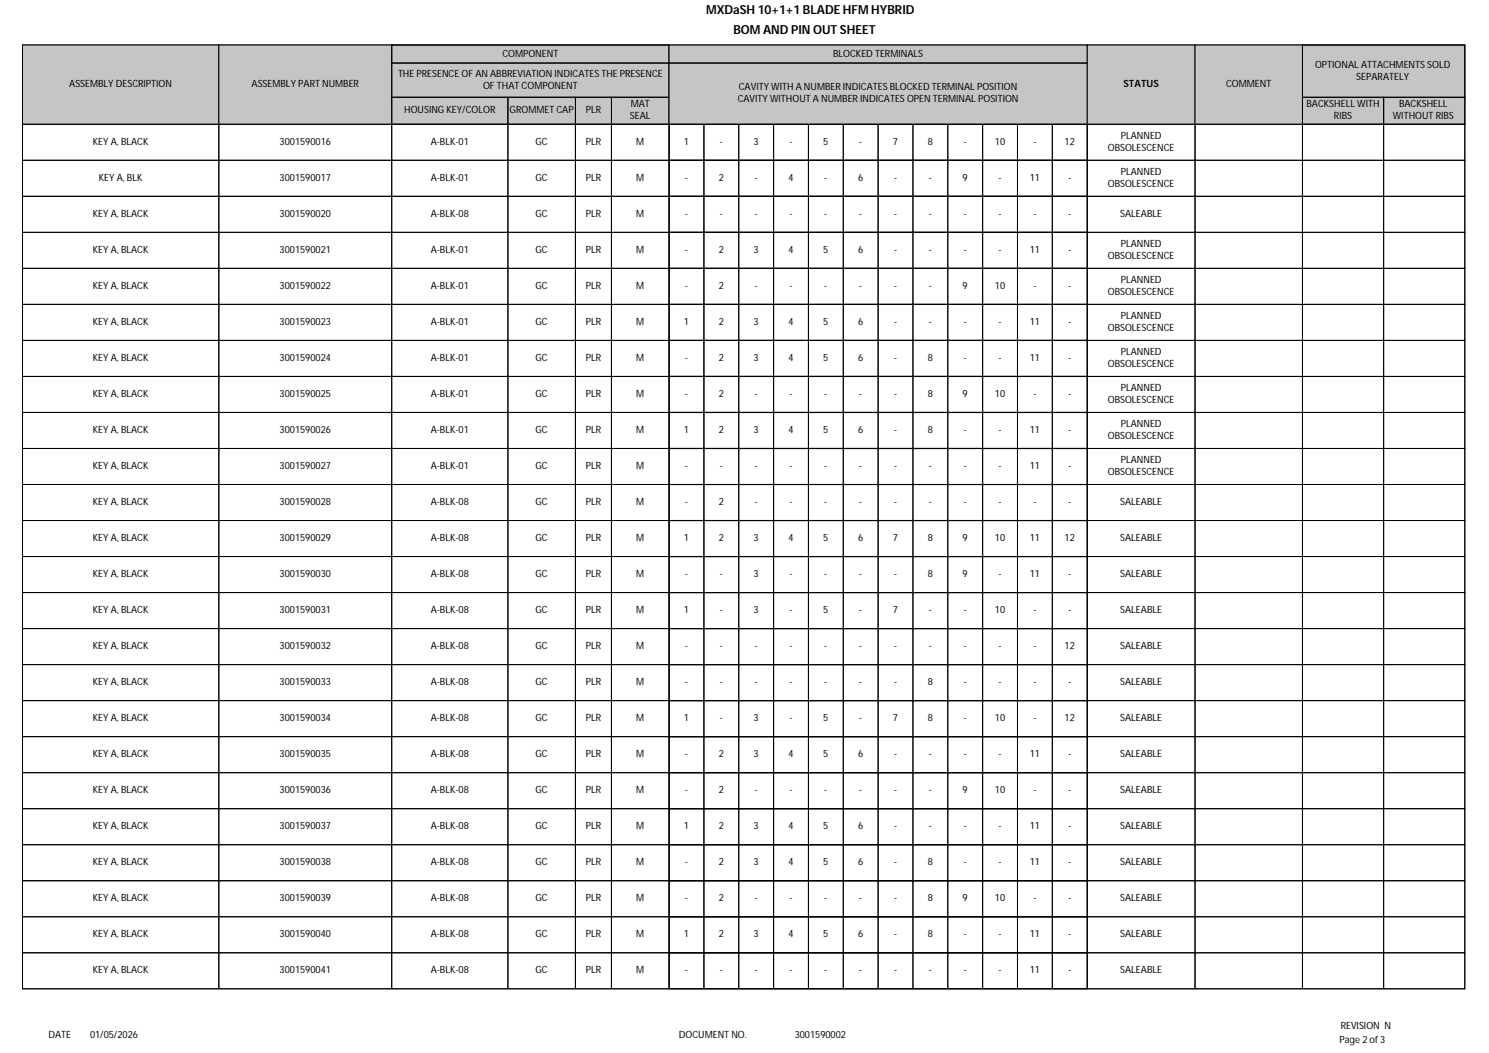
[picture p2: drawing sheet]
<svg xmlns="http://www.w3.org/2000/svg" width="420mm" height="297mm" viewBox="0 0 420 297" stroke-linecap="round" stroke-linejoin="round" font-family="sans-serif">
<defs><g id="words">
<g font-size="3.5">
<text x="199.2" y="4.1">MXDaSH 10+1+1 BLADE HFM HYBRID</text>
<text x="206.9" y="9.5">BOM AND PIN OUT SHEET</text>
</g>
<g font-size="2.8">
<text x="141.7" y="15.9">COMPONENT</text>
<text x="235" y="16">BLOCKED TERMINALS</text>
<text x="112.3" y="21.6">THE PRESENCE OF AN ABBREVIATION INDICATES THE PRESENCE</text>
<text x="370.9" y="19.1">OPTIONAL ATTACHMENTS SOLD</text>
<text x="382.6" y="22.5">SEPARATELY</text>
<text x="19.5" y="24.6">ASSEMBLY DESCRIPTION</text>
<text x="71" y="24.6">ASSEMBLY PART NUMBER</text>
<text x="136.3" y="25">OF THAT COMPONENT</text>
<text x="208.1" y="28.8">CAVITY WITHOUT A NUMBER INDICATES OPEN TERMINAL POSITION</text>
<text x="208.4" y="25.4">CAVITY WITH A NUMBER INDICATES BLOCKED TERMINAL POSITION</text>
<text x="316.9" y="24.6">STATUS</text>
<text x="345.8" y="24.6">COMMENT</text>
<text x="114" y="31.9">HOUSING KEY/COLOR</text>
<text x="143.7" y="31.9">GROMMET CAP</text>
<text x="165.2" y="31.9">PLR</text>
<text x="177.7" y="33.6">SEAL</text>
<text x="177.9" y="30.3">MAT</text>
<text x="368.5" y="30.3">BACKSHELL WITH</text>
<text x="376.3" y="33.6">RIBS</text>
<text x="392.9" y="33.6">WITHOUT RIBS</text>
<text x="394.6" y="30.3">BACKSHELL</text>
<text x="26.2" y="40.8">KEY A, BLACK</text>
<text x="78.9" y="40.8">3001590016</text>
<text x="121.5" y="40.8">A-BLK-01</text>
<text x="151.1" y="40.8">GC</text>
<text x="165.2" y="40.8">PLR</text>
<text x="179.5" y="40.8">M</text>
<text x="192.9" y="40.8">1</text>
<text x="203" y="40.8">-</text>
<text x="212.6" y="40.8">3</text>
<text x="222.7" y="40.8">-</text>
<text x="232.2" y="40.8">5</text>
<text x="242.3" y="40.8">-</text>
<text x="251.9" y="40.8">7</text>
<text x="261.7" y="40.8">8</text>
<text x="271.8" y="40.8">-</text>
<text x="280.6" y="40.8">10</text>
<text x="291.5" y="40.8">-</text>
<text x="300.3" y="40.8">12</text>
<text x="316.1" y="39.1">PLANNED</text>
<text x="312.5" y="42.5">OBSOLESCENCE</text>
<text x="27.9" y="51">KEY A, BLK</text>
<text x="78.9" y="51">3001590017</text>
<text x="121.5" y="51">A-BLK-01</text>
<text x="151.1" y="51">GC</text>
<text x="165.2" y="51">PLR</text>
<text x="179.5" y="51">M</text>
<text x="193.2" y="51">-</text>
<text x="202.7" y="51">2</text>
<text x="212.9" y="51">-</text>
<text x="222.4" y="51">4</text>
<text x="232.5" y="51">-</text>
<text x="242.1" y="51">6</text>
<text x="252.2" y="51">-</text>
<text x="262" y="51">-</text>
<text x="271.5" y="51">9</text>
<text x="281.7" y="51">-</text>
<text x="290.5" y="51">11</text>
<text x="301.3" y="51">-</text>
<text x="312.5" y="52.7">OBSOLESCENCE</text>
<text x="316.1" y="49.3">PLANNED</text>
<text x="26.2" y="61.2">KEY A, BLACK</text>
<text x="78.9" y="61.2">3001590020</text>
<text x="121.5" y="61.2">A-BLK-08</text>
<text x="151.1" y="61.2">GC</text>
<text x="165.2" y="61.2">PLR</text>
<text x="179.5" y="61.2">M</text>
<text x="193.2" y="61.2">-</text>
<text x="203" y="61.2">-</text>
<text x="212.9" y="61.2">-</text>
<text x="222.7" y="61.2">-</text>
<text x="232.5" y="61.2">-</text>
<text x="242.3" y="61.2">-</text>
<text x="252.2" y="61.2">-</text>
<text x="262" y="61.2">-</text>
<text x="271.8" y="61.2">-</text>
<text x="281.7" y="61.2">-</text>
<text x="291.5" y="61.2">-</text>
<text x="301.3" y="61.2">-</text>
<text x="316" y="61.2">SALEABLE</text>
<text x="26.2" y="71.3">KEY A, BLACK</text>
<text x="78.9" y="71.3">3001590021</text>
<text x="121.5" y="71.3">A-BLK-01</text>
<text x="151.1" y="71.3">GC</text>
<text x="165.2" y="71.3">PLR</text>
<text x="179.5" y="71.3">M</text>
<text x="193.2" y="71.3">-</text>
<text x="202.7" y="71.3">2</text>
<text x="212.6" y="71.3">3</text>
<text x="222.4" y="71.3">4</text>
<text x="232.2" y="71.3">5</text>
<text x="242.1" y="71.3">6</text>
<text x="252.2" y="71.3">-</text>
<text x="262" y="71.3">-</text>
<text x="271.8" y="71.3">-</text>
<text x="281.7" y="71.3">-</text>
<text x="290.5" y="71.3">11</text>
<text x="301.3" y="71.3">-</text>
<text x="316.1" y="69.6">PLANNED</text>
<text x="312.5" y="73">OBSOLESCENCE</text>
<text x="26.2" y="81.5">KEY A, BLACK</text>
<text x="78.9" y="81.5">3001590022</text>
<text x="121.5" y="81.5">A-BLK-01</text>
<text x="151.1" y="81.5">GC</text>
<text x="165.2" y="81.5">PLR</text>
<text x="179.5" y="81.5">M</text>
<text x="193.2" y="81.5">-</text>
<text x="202.7" y="81.5">2</text>
<text x="212.9" y="81.5">-</text>
<text x="222.7" y="81.5">-</text>
<text x="232.5" y="81.5">-</text>
<text x="242.3" y="81.5">-</text>
<text x="252.2" y="81.5">-</text>
<text x="262" y="81.5">-</text>
<text x="271.5" y="81.5">9</text>
<text x="280.6" y="81.5">10</text>
<text x="291.5" y="81.5">-</text>
<text x="301.3" y="81.5">-</text>
<text x="312.5" y="83.2">OBSOLESCENCE</text>
<text x="316.1" y="79.8">PLANNED</text>
<text x="316.1" y="89.9">PLANNED</text>
<text x="26.2" y="91.6">KEY A, BLACK</text>
<text x="78.9" y="91.6">3001590023</text>
<text x="121.5" y="91.6">A-BLK-01</text>
<text x="151.1" y="91.6">GC</text>
<text x="165.2" y="91.6">PLR</text>
<text x="179.5" y="91.6">M</text>
<text x="192.9" y="91.6">1</text>
<text x="202.7" y="91.6">2</text>
<text x="212.6" y="91.6">3</text>
<text x="222.4" y="91.6">4</text>
<text x="232.2" y="91.6">5</text>
<text x="242.1" y="91.6">6</text>
<text x="252.2" y="91.6">-</text>
<text x="262" y="91.6">-</text>
<text x="271.8" y="91.6">-</text>
<text x="281.7" y="91.6">-</text>
<text x="290.5" y="91.6">11</text>
<text x="301.3" y="91.6">-</text>
<text x="312.5" y="93.3">OBSOLESCENCE</text>
<text x="26.2" y="101.8">KEY A, BLACK</text>
<text x="78.9" y="101.8">3001590024</text>
<text x="121.5" y="101.8">A-BLK-01</text>
<text x="151.1" y="101.8">GC</text>
<text x="165.2" y="101.8">PLR</text>
<text x="179.5" y="101.8">M</text>
<text x="193.2" y="101.8">-</text>
<text x="202.7" y="101.8">2</text>
<text x="212.6" y="101.8">3</text>
<text x="222.4" y="101.8">4</text>
<text x="232.2" y="101.8">5</text>
<text x="242.1" y="101.8">6</text>
<text x="252.2" y="101.8">-</text>
<text x="261.7" y="101.8">8</text>
<text x="271.8" y="101.8">-</text>
<text x="281.7" y="101.8">-</text>
<text x="290.5" y="101.8">11</text>
<text x="301.3" y="101.8">-</text>
<text x="316.1" y="100.1">PLANNED</text>
<text x="312.5" y="103.5">OBSOLESCENCE</text>
<text x="26.2" y="112">KEY A, BLACK</text>
<text x="78.9" y="112">3001590025</text>
<text x="121.5" y="112">A-BLK-01</text>
<text x="151.1" y="112">GC</text>
<text x="165.2" y="112">PLR</text>
<text x="179.5" y="112">M</text>
<text x="193.2" y="112">-</text>
<text x="202.7" y="112">2</text>
<text x="212.9" y="112">-</text>
<text x="222.7" y="112">-</text>
<text x="232.5" y="112">-</text>
<text x="242.3" y="112">-</text>
<text x="252.2" y="112">-</text>
<text x="261.7" y="112">8</text>
<text x="271.5" y="112">9</text>
<text x="280.6" y="112">10</text>
<text x="291.5" y="112">-</text>
<text x="301.3" y="112">-</text>
<text x="312.5" y="113.7">OBSOLESCENCE</text>
<text x="316.1" y="110.3">PLANNED</text>
<text x="26.2" y="122.1">KEY A, BLACK</text>
<text x="78.9" y="122.1">3001590026</text>
<text x="121.5" y="122.1">A-BLK-01</text>
<text x="151.1" y="122.1">GC</text>
<text x="165.2" y="122.1">PLR</text>
<text x="179.5" y="122.1">M</text>
<text x="192.9" y="122.1">1</text>
<text x="202.7" y="122.1">2</text>
<text x="212.6" y="122.1">3</text>
<text x="222.4" y="122.1">4</text>
<text x="232.2" y="122.1">5</text>
<text x="242.1" y="122.1">6</text>
<text x="252.2" y="122.1">-</text>
<text x="261.7" y="122.1">8</text>
<text x="271.8" y="122.1">-</text>
<text x="281.7" y="122.1">-</text>
<text x="290.5" y="122.1">11</text>
<text x="301.3" y="122.1">-</text>
<text x="312.5" y="123.8">OBSOLESCENCE</text>
<text x="316.1" y="120.4">PLANNED</text>
<text x="316.1" y="130.6">PLANNED</text>
<text x="26.2" y="132.3">KEY A, BLACK</text>
<text x="78.9" y="132.3">3001590027</text>
<text x="121.5" y="132.3">A-BLK-01</text>
<text x="151.1" y="132.3">GC</text>
<text x="165.2" y="132.3">PLR</text>
<text x="179.5" y="132.3">M</text>
<text x="193.2" y="132.3">-</text>
<text x="203" y="132.3">-</text>
<text x="212.9" y="132.3">-</text>
<text x="222.7" y="132.3">-</text>
<text x="232.5" y="132.3">-</text>
<text x="242.3" y="132.3">-</text>
<text x="252.2" y="132.3">-</text>
<text x="262" y="132.3">-</text>
<text x="271.8" y="132.3">-</text>
<text x="281.7" y="132.3">-</text>
<text x="290.5" y="132.3">11</text>
<text x="301.3" y="132.3">-</text>
<text x="312.5" y="134">OBSOLESCENCE</text>
<text x="26.2" y="142.4">KEY A, BLACK</text>
<text x="78.9" y="142.4">3001590028</text>
<text x="121.5" y="142.4">A-BLK-08</text>
<text x="151.1" y="142.4">GC</text>
<text x="165.2" y="142.4">PLR</text>
<text x="179.5" y="142.4">M</text>
<text x="193.2" y="142.4">-</text>
<text x="202.7" y="142.4">2</text>
<text x="212.9" y="142.4">-</text>
<text x="222.7" y="142.4">-</text>
<text x="232.5" y="142.4">-</text>
<text x="242.3" y="142.4">-</text>
<text x="252.2" y="142.4">-</text>
<text x="262" y="142.4">-</text>
<text x="271.8" y="142.4">-</text>
<text x="281.7" y="142.4">-</text>
<text x="291.5" y="142.4">-</text>
<text x="301.3" y="142.4">-</text>
<text x="316" y="142.4">SALEABLE</text>
<text x="26.2" y="152.6">KEY A, BLACK</text>
<text x="78.9" y="152.6">3001590029</text>
<text x="121.5" y="152.6">A-BLK-08</text>
<text x="151.1" y="152.6">GC</text>
<text x="165.2" y="152.6">PLR</text>
<text x="179.5" y="152.6">M</text>
<text x="192.9" y="152.6">1</text>
<text x="202.7" y="152.6">2</text>
<text x="212.6" y="152.6">3</text>
<text x="222.4" y="152.6">4</text>
<text x="232.2" y="152.6">5</text>
<text x="242.1" y="152.6">6</text>
<text x="251.9" y="152.6">7</text>
<text x="261.7" y="152.6">8</text>
<text x="271.5" y="152.6">9</text>
<text x="280.6" y="152.6">10</text>
<text x="290.5" y="152.6">11</text>
<text x="300.3" y="152.6">12</text>
<text x="316" y="152.6">SALEABLE</text>
<text x="26.2" y="162.8">KEY A, BLACK</text>
<text x="78.9" y="162.8">3001590030</text>
<text x="121.5" y="162.8">A-BLK-08</text>
<text x="151.1" y="162.8">GC</text>
<text x="165.2" y="162.8">PLR</text>
<text x="179.5" y="162.8">M</text>
<text x="193.2" y="162.8">-</text>
<text x="203" y="162.8">-</text>
<text x="212.6" y="162.8">3</text>
<text x="222.7" y="162.8">-</text>
<text x="232.5" y="162.8">-</text>
<text x="242.3" y="162.8">-</text>
<text x="252.2" y="162.8">-</text>
<text x="261.7" y="162.8">8</text>
<text x="271.5" y="162.8">9</text>
<text x="281.7" y="162.8">-</text>
<text x="290.5" y="162.8">11</text>
<text x="301.3" y="162.8">-</text>
<text x="316" y="162.8">SALEABLE</text>
<text x="26.2" y="172.9">KEY A, BLACK</text>
<text x="78.9" y="172.9">3001590031</text>
<text x="121.5" y="172.9">A-BLK-08</text>
<text x="151.1" y="172.9">GC</text>
<text x="165.2" y="172.9">PLR</text>
<text x="179.5" y="172.9">M</text>
<text x="192.9" y="172.9">1</text>
<text x="203" y="172.9">-</text>
<text x="212.6" y="172.9">3</text>
<text x="222.7" y="172.9">-</text>
<text x="232.2" y="172.9">5</text>
<text x="242.3" y="172.9">-</text>
<text x="251.9" y="172.9">7</text>
<text x="262" y="172.9">-</text>
<text x="271.8" y="172.9">-</text>
<text x="280.6" y="172.9">10</text>
<text x="291.5" y="172.9">-</text>
<text x="301.3" y="172.9">-</text>
<text x="316" y="172.9">SALEABLE</text>
<text x="26.2" y="183.1">KEY A, BLACK</text>
<text x="78.9" y="183.1">3001590032</text>
<text x="121.5" y="183.1">A-BLK-08</text>
<text x="151.1" y="183.1">GC</text>
<text x="165.2" y="183.1">PLR</text>
<text x="179.5" y="183.1">M</text>
<text x="193.2" y="183.1">-</text>
<text x="203" y="183.1">-</text>
<text x="212.9" y="183.1">-</text>
<text x="222.7" y="183.1">-</text>
<text x="232.5" y="183.1">-</text>
<text x="242.3" y="183.1">-</text>
<text x="252.2" y="183.1">-</text>
<text x="262" y="183.1">-</text>
<text x="271.8" y="183.1">-</text>
<text x="281.7" y="183.1">-</text>
<text x="291.5" y="183.1">-</text>
<text x="300.3" y="183.1">12</text>
<text x="316" y="183.1">SALEABLE</text>
<text x="26.2" y="193.2">KEY A, BLACK</text>
<text x="78.9" y="193.2">3001590033</text>
<text x="121.5" y="193.2">A-BLK-08</text>
<text x="151.1" y="193.2">GC</text>
<text x="165.2" y="193.2">PLR</text>
<text x="179.5" y="193.2">M</text>
<text x="193.2" y="193.2">-</text>
<text x="203" y="193.2">-</text>
<text x="212.9" y="193.2">-</text>
<text x="222.7" y="193.2">-</text>
<text x="232.5" y="193.2">-</text>
<text x="242.3" y="193.2">-</text>
<text x="252.2" y="193.2">-</text>
<text x="261.7" y="193.2">8</text>
<text x="271.8" y="193.2">-</text>
<text x="281.7" y="193.2">-</text>
<text x="291.5" y="193.2">-</text>
<text x="301.3" y="193.2">-</text>
<text x="316" y="193.2">SALEABLE</text>
<text x="26.2" y="203.4">KEY A, BLACK</text>
<text x="78.9" y="203.4">3001590034</text>
<text x="121.5" y="203.4">A-BLK-08</text>
<text x="151.1" y="203.4">GC</text>
<text x="165.2" y="203.4">PLR</text>
<text x="179.5" y="203.4">M</text>
<text x="192.9" y="203.4">1</text>
<text x="203" y="203.4">-</text>
<text x="212.6" y="203.4">3</text>
<text x="222.7" y="203.4">-</text>
<text x="232.2" y="203.4">5</text>
<text x="242.3" y="203.4">-</text>
<text x="251.9" y="203.4">7</text>
<text x="261.7" y="203.4">8</text>
<text x="271.8" y="203.4">-</text>
<text x="280.6" y="203.4">10</text>
<text x="291.5" y="203.4">-</text>
<text x="300.3" y="203.4">12</text>
<text x="316" y="203.4">SALEABLE</text>
<text x="26.2" y="213.6">KEY A, BLACK</text>
<text x="78.9" y="213.6">3001590035</text>
<text x="121.5" y="213.6">A-BLK-08</text>
<text x="151.1" y="213.6">GC</text>
<text x="165.2" y="213.6">PLR</text>
<text x="179.5" y="213.6">M</text>
<text x="193.2" y="213.6">-</text>
<text x="202.7" y="213.6">2</text>
<text x="212.6" y="213.6">3</text>
<text x="222.4" y="213.6">4</text>
<text x="232.2" y="213.6">5</text>
<text x="242.1" y="213.6">6</text>
<text x="252.2" y="213.6">-</text>
<text x="262" y="213.6">-</text>
<text x="271.8" y="213.6">-</text>
<text x="281.7" y="213.6">-</text>
<text x="290.5" y="213.6">11</text>
<text x="301.3" y="213.6">-</text>
<text x="316" y="213.6">SALEABLE</text>
<text x="26.2" y="223.7">KEY A, BLACK</text>
<text x="78.9" y="223.7">3001590036</text>
<text x="121.5" y="223.7">A-BLK-08</text>
<text x="151.1" y="223.7">GC</text>
<text x="165.2" y="223.7">PLR</text>
<text x="179.5" y="223.7">M</text>
<text x="193.2" y="223.7">-</text>
<text x="202.7" y="223.7">2</text>
<text x="212.9" y="223.7">-</text>
<text x="222.7" y="223.7">-</text>
<text x="232.5" y="223.7">-</text>
<text x="242.3" y="223.7">-</text>
<text x="252.2" y="223.7">-</text>
<text x="262" y="223.7">-</text>
<text x="271.5" y="223.7">9</text>
<text x="280.6" y="223.7">10</text>
<text x="291.5" y="223.7">-</text>
<text x="301.3" y="223.7">-</text>
<text x="316" y="223.7">SALEABLE</text>
<text x="26.2" y="233.9">KEY A, BLACK</text>
<text x="78.9" y="233.9">3001590037</text>
<text x="121.5" y="233.9">A-BLK-08</text>
<text x="151.1" y="233.9">GC</text>
<text x="165.2" y="233.9">PLR</text>
<text x="179.5" y="233.9">M</text>
<text x="192.9" y="233.9">1</text>
<text x="202.7" y="233.9">2</text>
<text x="212.6" y="233.9">3</text>
<text x="222.4" y="233.9">4</text>
<text x="232.2" y="233.9">5</text>
<text x="242.1" y="233.9">6</text>
<text x="252.2" y="233.9">-</text>
<text x="262" y="233.9">-</text>
<text x="271.8" y="233.9">-</text>
<text x="281.7" y="233.9">-</text>
<text x="290.5" y="233.9">11</text>
<text x="301.3" y="233.9">-</text>
<text x="316" y="233.9">SALEABLE</text>
<text x="26.2" y="244">KEY A, BLACK</text>
<text x="78.9" y="244">3001590038</text>
<text x="121.5" y="244">A-BLK-08</text>
<text x="151.1" y="244">GC</text>
<text x="165.2" y="244">PLR</text>
<text x="179.5" y="244">M</text>
<text x="193.2" y="244">-</text>
<text x="202.7" y="244">2</text>
<text x="212.6" y="244">3</text>
<text x="222.4" y="244">4</text>
<text x="232.2" y="244">5</text>
<text x="242.1" y="244">6</text>
<text x="252.2" y="244">-</text>
<text x="261.7" y="244">8</text>
<text x="271.8" y="244">-</text>
<text x="281.7" y="244">-</text>
<text x="290.5" y="244">11</text>
<text x="301.3" y="244">-</text>
<text x="316" y="244">SALEABLE</text>
<text x="26.2" y="254.2">KEY A, BLACK</text>
<text x="78.9" y="254.2">3001590039</text>
<text x="121.5" y="254.2">A-BLK-08</text>
<text x="151.1" y="254.2">GC</text>
<text x="165.2" y="254.2">PLR</text>
<text x="179.5" y="254.2">M</text>
<text x="193.2" y="254.2">-</text>
<text x="202.7" y="254.2">2</text>
<text x="212.9" y="254.2">-</text>
<text x="222.7" y="254.2">-</text>
<text x="232.5" y="254.2">-</text>
<text x="242.3" y="254.2">-</text>
<text x="252.2" y="254.2">-</text>
<text x="261.7" y="254.2">8</text>
<text x="271.5" y="254.2">9</text>
<text x="280.6" y="254.2">10</text>
<text x="291.5" y="254.2">-</text>
<text x="301.3" y="254.2">-</text>
<text x="316" y="254.2">SALEABLE</text>
<text x="26.2" y="264.4">KEY A, BLACK</text>
<text x="78.9" y="264.4">3001590040</text>
<text x="121.5" y="264.4">A-BLK-08</text>
<text x="151.1" y="264.4">GC</text>
<text x="165.2" y="264.4">PLR</text>
<text x="179.5" y="264.4">M</text>
<text x="192.9" y="264.4">1</text>
<text x="202.7" y="264.4">2</text>
<text x="212.6" y="264.4">3</text>
<text x="222.4" y="264.4">4</text>
<text x="232.2" y="264.4">5</text>
<text x="242.1" y="264.4">6</text>
<text x="252.2" y="264.4">-</text>
<text x="261.7" y="264.4">8</text>
<text x="271.8" y="264.4">-</text>
<text x="281.7" y="264.4">-</text>
<text x="290.5" y="264.4">11</text>
<text x="301.3" y="264.4">-</text>
<text x="316" y="264.4">SALEABLE</text>
<text x="26.2" y="274.5">KEY A, BLACK</text>
<text x="78.9" y="274.5">3001590041</text>
<text x="121.5" y="274.5">A-BLK-08</text>
<text x="151.1" y="274.5">GC</text>
<text x="165.2" y="274.5">PLR</text>
<text x="179.5" y="274.5">M</text>
<text x="193.2" y="274.5">-</text>
<text x="203" y="274.5">-</text>
<text x="212.9" y="274.5">-</text>
<text x="222.7" y="274.5">-</text>
<text x="232.5" y="274.5">-</text>
<text x="242.3" y="274.5">-</text>
<text x="252.2" y="274.5">-</text>
<text x="262" y="274.5">-</text>
<text x="271.8" y="274.5">-</text>
<text x="281.7" y="274.5">-</text>
<text x="290.5" y="274.5">11</text>
<text x="301.3" y="274.5">-</text>
<text x="316" y="274.5">SALEABLE</text>
<text x="13.7" y="292.8">DATE</text>
<text x="25.4" y="292.8">01/05/2026</text>
<text x="191.5" y="292.8">DOCUMENT NO.</text>
<text x="224.2" y="292.8">3001590002</text>
<text x="378.2" y="290.3">REVISION N</text>
<text x="377.8" y="294.2">Page 2 of 3</text>
</g>
</g></defs>
<path d="M6.3 12.7h406.9v266.2h-406.9z" fill="none" stroke="#000" stroke-width=".28"/>
<path d="M6.3 12.7h55.4v22.4h-55.4z" fill="#c9c6b8"/>
<path d="M6.3 12.7h55.4v22.4h-55.4z" fill="none" stroke="#000" stroke-width=".28"/>
<path d="M61.7 12.7h48.8v22.4h-48.8z" fill="#c9c6b8"/>
<path d="M61.7 12.7h48.8v22.4h-48.8z" fill="none" stroke="#000" stroke-width=".28"/>
<path d="M110.5 12.7h78.2v22.4h-78.2z" fill="#c9c6b8"/>
<path d="M110.5 12.7h78.2v22.4h-78.2zM110.5 12.7h78.2v5.1h-78.2zM110.5 17.8h78.2v9.6h-78.2zM110.5 27.4h32.8v7.7h-32.8zM143.3 27.4h19v7.7h-19zM162.3 27.4h10.2v7.7h-10.2zM172.5 27.4h16.2v7.7h-16.2z" fill="none" stroke="#000" stroke-width=".28"/>
<path d="M188.7 12.7h118v22.4h-118z" fill="#c9c6b8"/>
<path d="M188.7 17.8h118v17.3h-118zM188.7 12.7h118v5.1h-118z" fill="none" stroke="#000" stroke-width=".28"/>
<path d="M306.7 12.7h30.4v22.4h-30.4z" fill="#c9c6b8"/>
<path d="M306.7 12.7h30.4v22.4h-30.4z" fill="none" stroke="#000" stroke-width=".28"/>
<path d="M337.1 12.7h30.3v22.4h-30.3z" fill="#c9c6b8"/>
<path d="M337.1 12.7h30.3v22.4h-30.3z" fill="none" stroke="#000" stroke-width=".28"/>
<path d="M367.4 12.7h45.8v22.4h-45.8z" fill="#c9c6b8"/>
<g fill="none" stroke="#000" stroke-width=".28">
<path d="M367.4 12.7h45.8v22.4h-45.8zM367.4 12.7h45.8v14.7h-45.8zM6.3 35.1h55.4v10.1h-55.4zM61.7 35.1h48.8v10.1h-48.8zM110.5 35.1h32.8v10.1h-32.8zM143.3 35.1h19v10.1h-19zM162.3 35.1h10.2v10.1h-10.2zM172.5 35.1h16.2v10.1h-16.2zM188.7 35.1h118v10.1h-118zM188.7 35.1h9.9v10.1h-9.9zM198.6 35.1h9.8v10.1h-9.8zM208.4 35.1h9.8v10.1h-9.8z"/>
<path d="M218.2 35.1h9.8v10.1h-9.8zM228 35.1h9.9v10.1h-9.9zM237.9 35.1h9.8v10.1h-9.8zM247.7 35.1h9.8v10.1h-9.8zM257.5 35.1h9.8v10.1h-9.8zM267.3 35.1h9.9v10.1h-9.9zM277.2 35.1h9.8v10.1h-9.8zM287 35.1h9.8v10.1h-9.8zM296.8 35.1h9.9v10.1h-9.9zM306.7 35.1h30.4v10.1h-30.4zM337.1 35.1h30.3v10.1h-30.3zM367.4 27.4h22.9v7.7h-22.9z"/>
<path d="M367.4 35.1h22.9v10.1h-22.9zM390.3 27.4h22.9v7.7h-22.9zM390.3 35.1h22.9v10.1h-22.9zM6.3 45.2h55.4v10.2h-55.4zM6.3 55.4h55.4v10.1h-55.4zM61.7 45.2h48.8v10.2h-48.8zM61.7 55.4h48.8v10.1h-48.8zM110.5 45.2h32.8v10.2h-32.8zM110.5 55.4h32.8v10.1h-32.8zM143.3 45.2h19v10.2h-19zM143.3 55.4h19v10.1h-19zM162.3 45.2h10.2v10.2h-10.2z"/>
<path d="M162.3 55.4h10.2v10.1h-10.2zM172.5 45.2h16.2v10.2h-16.2zM172.5 55.4h16.2v10.1h-16.2zM188.7 45.2h118v10.2h-118zM188.7 45.2h9.9v10.2h-9.9zM188.7 55.4h118v10.1h-118zM188.7 55.4h9.9v10.1h-9.9zM198.6 45.2h9.8v10.2h-9.8zM198.6 55.4h9.8v10.1h-9.8zM208.4 45.2h9.8v10.2h-9.8zM208.4 55.4h9.8v10.1h-9.8zM218.2 45.2h9.8v10.2h-9.8z"/>
<path d="M218.2 55.4h9.8v10.1h-9.8zM228 45.2h9.9v10.2h-9.9zM228 55.4h9.9v10.1h-9.9zM237.9 45.2h9.8v10.2h-9.8zM237.9 55.4h9.8v10.1h-9.8zM247.7 45.2h9.8v10.2h-9.8zM247.7 55.4h9.8v10.1h-9.8zM257.5 45.2h9.8v10.2h-9.8zM257.5 55.4h9.8v10.1h-9.8zM267.3 45.2h9.9v10.2h-9.9zM267.3 55.4h9.9v10.1h-9.9zM277.2 45.2h9.8v10.2h-9.8z"/>
<path d="M277.2 55.4h9.8v10.1h-9.8zM287 45.2h9.8v10.2h-9.8zM287 55.4h9.8v10.1h-9.8zM296.8 45.2h9.9v10.2h-9.9zM296.8 55.4h9.9v10.1h-9.9zM306.7 45.2h30.4v10.2h-30.4zM306.7 55.4h30.4v10.1h-30.4zM337.1 45.2h30.3v10.2h-30.3zM337.1 55.4h30.3v10.1h-30.3zM367.4 45.2h22.9v10.2h-22.9zM367.4 55.4h22.9v10.1h-22.9zM390.3 45.2h22.9v10.2h-22.9z"/>
<path d="M390.3 55.4h22.9v10.1h-22.9zM6.3 65.5h55.4v10.2h-55.4zM6.3 75.7h55.4v10.2h-55.4zM61.7 65.5h48.8v10.2h-48.8zM61.7 75.7h48.8v10.2h-48.8zM110.5 65.5h32.8v10.2h-32.8zM110.5 75.7h32.8v10.2h-32.8zM143.3 65.5h19v10.2h-19zM143.3 75.7h19v10.2h-19zM162.3 65.5h10.2v10.2h-10.2zM162.3 75.7h10.2v10.2h-10.2zM172.5 65.5h16.2v10.2h-16.2z"/>
<path d="M172.5 75.7h16.2v10.2h-16.2zM188.7 65.5h118v10.2h-118zM188.7 65.6h9.9v10.1h-9.9zM188.7 75.7h118v10.2h-118zM188.7 75.7h9.9v10.1h-9.9zM198.6 65.6h9.8v10.1h-9.8zM198.6 75.7h9.8v10.1h-9.8zM208.4 65.6h9.8v10.1h-9.8zM208.4 75.7h9.8v10.1h-9.8zM218.2 65.6h9.8v10.1h-9.8zM218.2 75.7h9.8v10.1h-9.8zM228 65.6h9.9v10.1h-9.9z"/>
<path d="M228 75.7h9.9v10.1h-9.9zM237.9 65.6h9.8v10.1h-9.8zM237.9 75.7h9.8v10.1h-9.8zM247.7 65.6h9.8v10.1h-9.8zM247.7 75.7h9.8v10.1h-9.8zM257.5 65.6h9.8v10.1h-9.8zM257.5 75.7h9.8v10.1h-9.8zM267.3 65.6h9.9v10.1h-9.9zM267.3 75.7h9.9v10.1h-9.9zM277.2 65.6h9.8v10.1h-9.8zM277.2 75.7h9.8v10.1h-9.8zM287 65.6h9.8v10.1h-9.8z"/>
<path d="M287 75.7h9.8v10.1h-9.8zM296.8 65.6h9.9v10.1h-9.9zM296.8 75.7h9.9v10.1h-9.9zM306.7 65.5h30.4v10.2h-30.4zM306.7 75.7h30.4v10.2h-30.4zM337.1 65.5h30.3v10.2h-30.3zM337.1 75.7h30.3v10.2h-30.3zM367.4 65.5h22.9v10.2h-22.9zM367.4 75.7h22.9v10.2h-22.9zM390.3 65.5h22.9v10.2h-22.9zM390.3 75.7h22.9v10.2h-22.9zM6.3 85.9h55.4v10.1h-55.4z"/>
<path d="M6.3 96h55.4v10.2h-55.4zM61.7 85.9h48.8v10.1h-48.8zM61.7 96h48.8v10.2h-48.8zM110.5 85.9h32.8v10.1h-32.8zM110.5 96h32.8v10.2h-32.8zM143.3 85.9h19v10.1h-19zM143.3 96h19v10.2h-19zM162.3 85.9h10.2v10.1h-10.2zM162.3 96h10.2v10.2h-10.2zM172.5 85.9h16.2v10.1h-16.2zM172.5 96h16.2v10.2h-16.2zM188.7 85.9h118v10.1h-118z"/>
<path d="M188.7 85.9h9.9v10.1h-9.9zM188.7 96h118v10.2h-118zM188.7 96h9.9v10.2h-9.9zM198.6 85.9h9.8v10.1h-9.8zM198.6 96h9.8v10.2h-9.8zM208.4 85.9h9.8v10.1h-9.8zM208.4 96h9.8v10.2h-9.8zM218.2 85.9h9.8v10.1h-9.8zM218.2 96h9.8v10.2h-9.8zM228 85.9h9.9v10.1h-9.9zM228 96h9.9v10.2h-9.9zM237.9 85.9h9.8v10.1h-9.8z"/>
<path d="M237.9 96h9.8v10.2h-9.8zM247.7 85.9h9.8v10.1h-9.8zM247.7 96h9.8v10.2h-9.8zM257.5 85.9h9.8v10.1h-9.8zM257.5 96h9.8v10.2h-9.8zM267.3 85.9h9.9v10.1h-9.9zM267.3 96h9.9v10.2h-9.9zM277.2 85.9h9.8v10.1h-9.8zM277.2 96h9.8v10.2h-9.8zM287 85.9h9.8v10.1h-9.8zM287 96h9.8v10.2h-9.8zM296.8 85.9h9.9v10.1h-9.9z"/>
<path d="M296.8 96h9.9v10.2h-9.9zM306.7 85.9h30.4v10.1h-30.4zM306.7 96h30.4v10.2h-30.4zM337.1 85.9h30.3v10.1h-30.3zM337.1 96h30.3v10.2h-30.3zM367.4 85.9h22.9v10.1h-22.9zM367.4 96h22.9v10.2h-22.9zM390.3 85.9h22.9v10.1h-22.9zM390.3 96h22.9v10.2h-22.9zM6.3 106.2h55.4v10.1h-55.4zM6.3 116.3h55.4v10.2h-55.4zM61.7 106.2h48.8v10.1h-48.8z"/>
<path d="M61.7 116.3h48.8v10.2h-48.8zM110.5 106.2h32.8v10.1h-32.8zM110.5 116.3h32.8v10.2h-32.8zM143.3 106.2h19v10.1h-19zM143.3 116.3h19v10.2h-19zM162.3 106.2h10.2v10.1h-10.2zM162.3 116.3h10.2v10.2h-10.2zM172.5 106.2h16.2v10.1h-16.2zM172.5 116.3h16.2v10.2h-16.2zM188.7 106.2h118v10.1h-118zM188.7 106.2h9.9v10.1h-9.9zM188.7 116.3h118v10.2h-118z"/>
<path d="M188.7 116.4h9.9v10.1h-9.9zM198.6 106.2h9.8v10.1h-9.8zM198.6 116.4h9.8v10.1h-9.8zM208.4 106.2h9.8v10.1h-9.8zM208.4 116.4h9.8v10.1h-9.8zM218.2 106.2h9.8v10.1h-9.8zM218.2 116.4h9.8v10.1h-9.8zM228 106.2h9.9v10.1h-9.9zM228 116.4h9.9v10.1h-9.9zM237.9 106.2h9.8v10.1h-9.8zM237.9 116.4h9.8v10.1h-9.8zM247.7 106.2h9.8v10.1h-9.8z"/>
<path d="M247.7 116.4h9.8v10.1h-9.8zM257.5 106.2h9.8v10.1h-9.8zM257.5 116.4h9.8v10.1h-9.8zM267.3 106.2h9.9v10.1h-9.9zM267.3 116.4h9.9v10.1h-9.9zM277.2 106.2h9.8v10.1h-9.8zM277.2 116.4h9.8v10.1h-9.8zM287 106.2h9.8v10.1h-9.8zM287 116.4h9.8v10.1h-9.8zM296.8 106.2h9.9v10.1h-9.9zM296.8 116.4h9.9v10.1h-9.9zM306.7 106.2h30.4v10.1h-30.4z"/>
<path d="M306.7 116.3h30.4v10.2h-30.4zM337.1 106.2h30.3v10.1h-30.3zM337.1 116.3h30.3v10.2h-30.3zM367.4 106.2h22.9v10.1h-22.9zM367.4 116.3h22.9v10.2h-22.9zM390.3 106.2h22.9v10.1h-22.9zM390.3 116.3h22.9v10.2h-22.9zM6.3 126.5h55.4v10.2h-55.4zM6.3 136.7h55.4v10.1h-55.4zM61.7 126.5h48.8v10.2h-48.8zM61.7 136.7h48.8v10.1h-48.8zM110.5 126.5h32.8v10.2h-32.8z"/>
<path d="M110.5 136.7h32.8v10.1h-32.8zM143.3 126.5h19v10.2h-19zM143.3 136.7h19v10.1h-19zM162.3 126.5h10.2v10.2h-10.2zM162.3 136.7h10.2v10.1h-10.2zM172.5 126.5h16.2v10.2h-16.2zM172.5 136.7h16.2v10.1h-16.2zM188.7 126.5h118v10.2h-118zM188.7 126.5h9.9v10.1h-9.9zM188.7 136.7h118v10.1h-118zM188.7 136.7h9.9v10.1h-9.9zM198.6 126.5h9.8v10.1h-9.8z"/>
<path d="M198.6 136.7h9.8v10.1h-9.8zM208.4 126.5h9.8v10.1h-9.8zM208.4 136.7h9.8v10.1h-9.8zM218.2 126.5h9.8v10.1h-9.8zM218.2 136.7h9.8v10.1h-9.8zM228 126.5h9.9v10.1h-9.9zM228 136.7h9.9v10.1h-9.9zM237.9 126.5h9.8v10.1h-9.8zM237.9 136.7h9.8v10.1h-9.8zM247.7 126.5h9.8v10.1h-9.8zM247.7 136.7h9.8v10.1h-9.8zM257.5 126.5h9.8v10.1h-9.8z"/>
<path d="M257.5 136.7h9.8v10.1h-9.8zM267.3 126.5h9.9v10.1h-9.9zM267.3 136.7h9.9v10.1h-9.9zM277.2 126.5h9.8v10.1h-9.8zM277.2 136.7h9.8v10.1h-9.8zM287 126.5h9.8v10.1h-9.8zM287 136.7h9.8v10.1h-9.8zM296.8 126.5h9.9v10.1h-9.9zM296.8 136.7h9.9v10.1h-9.9zM306.7 126.5h30.4v10.2h-30.4zM306.7 136.7h30.4v10.1h-30.4zM337.1 126.5h30.3v10.2h-30.3z"/>
<path d="M337.1 136.7h30.3v10.1h-30.3zM367.4 126.5h22.9v10.2h-22.9zM367.4 136.7h22.9v10.1h-22.9zM390.3 126.5h22.9v10.2h-22.9zM390.3 136.7h22.9v10.1h-22.9zM6.3 146.8h55.4v10.2h-55.4zM6.3 157h55.4v10.1h-55.4zM61.7 146.8h48.8v10.2h-48.8zM61.7 157h48.8v10.1h-48.8zM110.5 146.8h32.8v10.2h-32.8zM110.5 157h32.8v10.1h-32.8zM143.3 146.8h19v10.2h-19z"/>
<path d="M143.3 157h19v10.1h-19zM162.3 146.8h10.2v10.2h-10.2zM162.3 157h10.2v10.1h-10.2zM172.5 146.8h16.2v10.2h-16.2zM172.5 157h16.2v10.1h-16.2zM188.7 146.8h118v10.2h-118zM188.7 146.8h9.9v10.2h-9.9zM188.7 157h118v10.1h-118zM188.7 157h9.9v10.1h-9.9zM198.6 146.8h9.8v10.2h-9.8zM198.6 157h9.8v10.1h-9.8zM208.4 146.8h9.8v10.2h-9.8z"/>
<path d="M208.4 157h9.8v10.1h-9.8zM218.2 146.8h9.8v10.2h-9.8zM218.2 157h9.8v10.1h-9.8zM228 146.8h9.9v10.2h-9.9zM228 157h9.9v10.1h-9.9zM237.9 146.8h9.8v10.2h-9.8zM237.9 157h9.8v10.1h-9.8zM247.7 146.8h9.8v10.2h-9.8zM247.7 157h9.8v10.1h-9.8zM257.5 146.8h9.8v10.2h-9.8zM257.5 157h9.8v10.1h-9.8zM267.3 146.8h9.9v10.2h-9.9z"/>
<path d="M267.3 157h9.9v10.1h-9.9zM277.2 146.8h9.8v10.2h-9.8zM277.2 157h9.8v10.1h-9.8zM287 146.8h9.8v10.2h-9.8zM287 157h9.8v10.1h-9.8zM296.8 146.8h9.9v10.2h-9.9zM296.8 157h9.9v10.1h-9.9zM306.7 146.8h30.4v10.2h-30.4zM306.7 157h30.4v10.1h-30.4zM337.1 146.8h30.3v10.2h-30.3zM337.1 157h30.3v10.1h-30.3zM367.4 146.8h22.9v10.2h-22.9z"/>
<path d="M367.4 157h22.9v10.1h-22.9zM390.3 146.8h22.9v10.2h-22.9zM390.3 157h22.9v10.1h-22.9zM6.3 167.1h55.4v10.2h-55.4zM6.3 177.3h55.4v10.2h-55.4zM61.7 167.1h48.8v10.2h-48.8zM61.7 177.3h48.8v10.2h-48.8zM110.5 167.1h32.8v10.2h-32.8zM110.5 177.3h32.8v10.2h-32.8zM143.3 167.1h19v10.2h-19zM143.3 177.3h19v10.2h-19zM162.3 167.1h10.2v10.2h-10.2z"/>
<path d="M162.3 177.3h10.2v10.2h-10.2zM172.5 167.1h16.2v10.2h-16.2zM172.5 177.3h16.2v10.2h-16.2zM188.7 167.1h118v10.2h-118zM188.7 167.2h9.9v10.1h-9.9zM188.7 177.3h118v10.2h-118zM188.7 177.3h9.9v10.1h-9.9zM198.6 167.2h9.8v10.1h-9.8zM198.6 177.3h9.8v10.1h-9.8zM208.4 167.2h9.8v10.1h-9.8zM208.4 177.3h9.8v10.1h-9.8zM218.2 167.2h9.8v10.1h-9.8z"/>
<path d="M218.2 177.3h9.8v10.1h-9.8zM228 167.2h9.9v10.1h-9.9zM228 177.3h9.9v10.1h-9.9zM237.9 167.2h9.8v10.1h-9.8zM237.9 177.3h9.8v10.1h-9.8zM247.7 167.2h9.8v10.1h-9.8zM247.7 177.3h9.8v10.1h-9.8zM257.5 167.2h9.8v10.1h-9.8zM257.5 177.3h9.8v10.1h-9.8zM267.3 167.2h9.9v10.1h-9.9zM267.3 177.3h9.9v10.1h-9.9zM277.2 167.2h9.8v10.1h-9.8z"/>
<path d="M277.2 177.3h9.8v10.1h-9.8zM287 167.2h9.8v10.1h-9.8zM287 177.3h9.8v10.1h-9.8zM296.8 167.2h9.9v10.1h-9.9zM296.8 177.3h9.9v10.1h-9.9zM306.7 167.1h30.4v10.2h-30.4zM306.7 177.3h30.4v10.2h-30.4zM337.1 167.1h30.3v10.2h-30.3zM337.1 177.3h30.3v10.2h-30.3zM367.4 167.1h22.9v10.2h-22.9zM367.4 177.3h22.9v10.2h-22.9zM390.3 167.1h22.9v10.2h-22.9z"/>
<path d="M390.3 177.3h22.9v10.2h-22.9zM6.3 187.5h55.4v10.1h-55.4zM6.3 197.6h55.4v10.2h-55.4zM61.7 187.5h48.8v10.1h-48.8zM61.7 197.6h48.8v10.2h-48.8zM110.5 187.5h32.8v10.1h-32.8zM110.5 197.6h32.8v10.2h-32.8zM143.3 187.5h19v10.1h-19zM143.3 197.6h19v10.2h-19zM162.3 187.5h10.2v10.1h-10.2zM162.3 197.6h10.2v10.2h-10.2zM172.5 187.5h16.2v10.1h-16.2z"/>
<path d="M172.5 197.6h16.2v10.2h-16.2zM188.7 187.5h118v10.1h-118zM188.7 187.5h9.9v10.1h-9.9zM188.7 197.6h118v10.2h-118zM188.7 197.6h9.9v10.2h-9.9zM198.6 187.5h9.8v10.1h-9.8zM198.6 197.6h9.8v10.2h-9.8zM208.4 187.5h9.8v10.1h-9.8zM208.4 197.6h9.8v10.2h-9.8zM218.2 187.5h9.8v10.1h-9.8zM218.2 197.6h9.8v10.2h-9.8zM228 187.5h9.9v10.1h-9.9z"/>
<path d="M228 197.6h9.9v10.2h-9.9zM237.9 187.5h9.8v10.1h-9.8zM237.9 197.6h9.8v10.2h-9.8zM247.7 187.5h9.8v10.1h-9.8zM247.7 197.6h9.8v10.2h-9.8zM257.5 187.5h9.8v10.1h-9.8zM257.5 197.6h9.8v10.2h-9.8zM267.3 187.5h9.9v10.1h-9.9zM267.3 197.6h9.9v10.2h-9.9zM277.2 187.5h9.8v10.1h-9.8zM277.2 197.6h9.8v10.2h-9.8zM287 187.5h9.8v10.1h-9.8z"/>
<path d="M287 197.6h9.8v10.2h-9.8zM296.8 187.5h9.9v10.1h-9.9zM296.8 197.6h9.9v10.2h-9.9zM306.7 187.5h30.4v10.1h-30.4zM306.7 197.6h30.4v10.2h-30.4zM337.1 187.5h30.3v10.1h-30.3zM337.1 197.6h30.3v10.2h-30.3zM367.4 187.5h22.9v10.1h-22.9zM367.4 197.6h22.9v10.2h-22.9zM390.3 187.5h22.9v10.1h-22.9zM390.3 197.6h22.9v10.2h-22.9zM6.3 207.8h55.4v10.1h-55.4z"/>
<path d="M6.3 217.9h55.4v10.2h-55.4zM61.7 207.8h48.8v10.1h-48.8zM61.7 217.9h48.8v10.2h-48.8zM110.5 207.8h32.8v10.1h-32.8zM110.5 217.9h32.8v10.2h-32.8zM143.3 207.8h19v10.1h-19zM143.3 217.9h19v10.2h-19zM162.3 207.8h10.2v10.1h-10.2zM162.3 217.9h10.2v10.2h-10.2zM172.5 207.8h16.2v10.1h-16.2zM172.5 217.9h16.2v10.2h-16.2zM188.7 207.8h118v10.1h-118z"/>
<path d="M188.7 207.8h9.9v10.1h-9.9zM188.7 217.9h118v10.2h-118zM188.7 218h9.9v10.1h-9.9zM198.6 207.8h9.8v10.1h-9.8zM198.6 218h9.8v10.1h-9.8zM208.4 207.8h9.8v10.1h-9.8zM208.4 218h9.8v10.1h-9.8zM218.2 207.8h9.8v10.1h-9.8zM218.2 218h9.8v10.1h-9.8zM228 207.8h9.9v10.1h-9.9zM228 218h9.9v10.1h-9.9zM237.9 207.8h9.8v10.1h-9.8z"/>
<path d="M237.9 218h9.8v10.1h-9.8zM247.7 207.8h9.8v10.1h-9.8zM247.7 218h9.8v10.1h-9.8zM257.5 207.8h9.8v10.1h-9.8zM257.5 218h9.8v10.1h-9.8zM267.3 207.8h9.9v10.1h-9.9zM267.3 218h9.9v10.1h-9.9zM277.2 207.8h9.8v10.1h-9.8zM277.2 218h9.8v10.1h-9.8zM287 207.8h9.8v10.1h-9.8zM287 218h9.8v10.1h-9.8zM296.8 207.8h9.9v10.1h-9.9z"/>
<path d="M296.8 218h9.9v10.1h-9.9zM306.7 207.8h30.4v10.1h-30.4zM306.7 217.9h30.4v10.2h-30.4zM337.1 207.8h30.3v10.1h-30.3zM337.1 217.9h30.3v10.2h-30.3zM367.4 207.8h22.9v10.1h-22.9zM367.4 217.9h22.9v10.2h-22.9zM390.3 207.8h22.9v10.1h-22.9zM390.3 217.9h22.9v10.2h-22.9zM6.3 228.1h55.4v10.2h-55.4zM6.3 238.3h55.4v10.1h-55.4zM61.7 228.1h48.8v10.2h-48.8z"/>
<path d="M61.7 238.3h48.8v10.1h-48.8zM110.5 228.1h32.8v10.2h-32.8zM110.5 238.3h32.8v10.1h-32.8zM143.3 228.1h19v10.2h-19zM143.3 238.3h19v10.1h-19zM162.3 228.1h10.2v10.2h-10.2zM162.3 238.3h10.2v10.1h-10.2zM172.5 228.1h16.2v10.2h-16.2zM172.5 238.3h16.2v10.1h-16.2zM188.7 228.1h118v10.2h-118zM188.7 228.1h9.9v10.1h-9.9zM188.7 238.3h118v10.1h-118z"/>
<path d="M188.7 238.3h9.9v10.1h-9.9zM198.6 228.1h9.8v10.1h-9.8zM198.6 238.3h9.8v10.1h-9.8zM208.4 228.1h9.8v10.1h-9.8zM208.4 238.3h9.8v10.1h-9.8zM218.2 228.1h9.8v10.1h-9.8zM218.2 238.3h9.8v10.1h-9.8zM228 228.1h9.9v10.1h-9.9zM228 238.3h9.9v10.1h-9.9zM237.9 228.1h9.8v10.1h-9.8zM237.9 238.3h9.8v10.1h-9.8zM247.7 228.1h9.8v10.1h-9.8z"/>
<path d="M247.7 238.3h9.8v10.1h-9.8zM257.5 228.1h9.8v10.1h-9.8zM257.5 238.3h9.8v10.1h-9.8zM267.3 228.1h9.9v10.1h-9.9zM267.3 238.3h9.9v10.1h-9.9zM277.2 228.1h9.8v10.1h-9.8zM277.2 238.3h9.8v10.1h-9.8zM287 228.1h9.8v10.1h-9.8zM287 238.3h9.8v10.1h-9.8zM296.8 228.1h9.9v10.1h-9.9zM296.8 238.3h9.9v10.1h-9.9zM306.7 228.1h30.4v10.2h-30.4z"/>
<path d="M306.7 238.3h30.4v10.1h-30.4zM337.1 228.1h30.3v10.2h-30.3zM337.1 238.3h30.3v10.1h-30.3zM367.4 228.1h22.9v10.2h-22.9zM367.4 238.3h22.9v10.1h-22.9zM390.3 228.1h22.9v10.2h-22.9zM390.3 238.3h22.9v10.1h-22.9zM6.3 248.4h55.4v10.2h-55.4zM6.3 258.6h55.4v10.1h-55.4zM61.7 248.4h48.8v10.2h-48.8zM61.7 258.6h48.8v10.1h-48.8zM110.5 248.4h32.8v10.2h-32.8z"/>
<path d="M110.5 258.6h32.8v10.1h-32.8zM143.3 248.4h19v10.2h-19zM143.3 258.6h19v10.1h-19zM162.3 248.4h10.2v10.2h-10.2zM162.3 258.6h10.2v10.1h-10.2zM172.5 248.4h16.2v10.2h-16.2zM172.5 258.6h16.2v10.1h-16.2zM188.7 248.4h118v10.2h-118zM188.7 248.4h9.9v10.2h-9.9zM188.7 258.6h118v10.1h-118zM188.7 258.6h9.9v10.1h-9.9zM198.6 248.4h9.8v10.2h-9.8z"/>
<path d="M198.6 258.6h9.8v10.1h-9.8zM208.4 248.4h9.8v10.2h-9.8zM208.4 258.6h9.8v10.1h-9.8zM218.2 248.4h9.8v10.2h-9.8zM218.2 258.6h9.8v10.1h-9.8zM228 248.4h9.9v10.2h-9.9zM228 258.6h9.9v10.1h-9.9zM237.9 248.4h9.8v10.2h-9.8zM237.9 258.6h9.8v10.1h-9.8zM247.7 248.4h9.8v10.2h-9.8zM247.7 258.6h9.8v10.1h-9.8zM257.5 248.4h9.8v10.2h-9.8z"/>
<path d="M257.5 258.6h9.8v10.1h-9.8zM267.3 248.4h9.9v10.2h-9.9zM267.3 258.6h9.9v10.1h-9.9zM277.2 248.4h9.8v10.2h-9.8zM277.2 258.6h9.8v10.1h-9.8zM287 248.4h9.8v10.2h-9.8zM287 258.6h9.8v10.1h-9.8zM296.8 248.4h9.9v10.2h-9.9zM296.8 258.6h9.9v10.1h-9.9zM306.7 248.4h30.4v10.2h-30.4zM306.7 258.6h30.4v10.1h-30.4zM337.1 248.4h30.3v10.2h-30.3z"/>
<path d="M337.1 258.6h30.3v10.1h-30.3zM367.4 248.4h22.9v10.2h-22.9zM367.4 258.6h22.9v10.1h-22.9zM390.3 248.4h22.9v10.2h-22.9zM390.3 258.6h22.9v10.1h-22.9zM6.3 268.7h55.4v10.2h-55.4zM61.7 268.7h48.8v10.2h-48.8zM110.5 268.7h32.8v10.2h-32.8zM143.3 268.7h19v10.2h-19zM162.3 268.7h10.2v10.2h-10.2zM172.5 268.7h16.2v10.2h-16.2zM188.7 268.7h118v10.2h-118z"/>
<path d="M188.7 268.8h9.9v10.1h-9.9zM198.6 268.8h9.8v10.1h-9.8zM208.4 268.8h9.8v10.1h-9.8zM218.2 268.8h9.8v10.1h-9.8zM228 268.8h9.9v10.1h-9.9zM237.9 268.8h9.8v10.1h-9.8zM247.7 268.8h9.8v10.1h-9.8zM257.5 268.8h9.8v10.1h-9.8zM267.3 268.8h9.9v10.1h-9.9zM277.2 268.8h9.8v10.1h-9.8zM287 268.8h9.8v10.1h-9.8zM296.8 268.8h9.9v10.1h-9.9z"/>
<path d="M306.7 268.7h30.4v10.2h-30.4zM337.1 268.7h30.3v10.2h-30.3zM367.4 268.7h22.9v10.2h-22.9zM390.3 268.7h22.9v10.2h-22.9z"/>
</g>
<use href="#words"/>
</svg>
